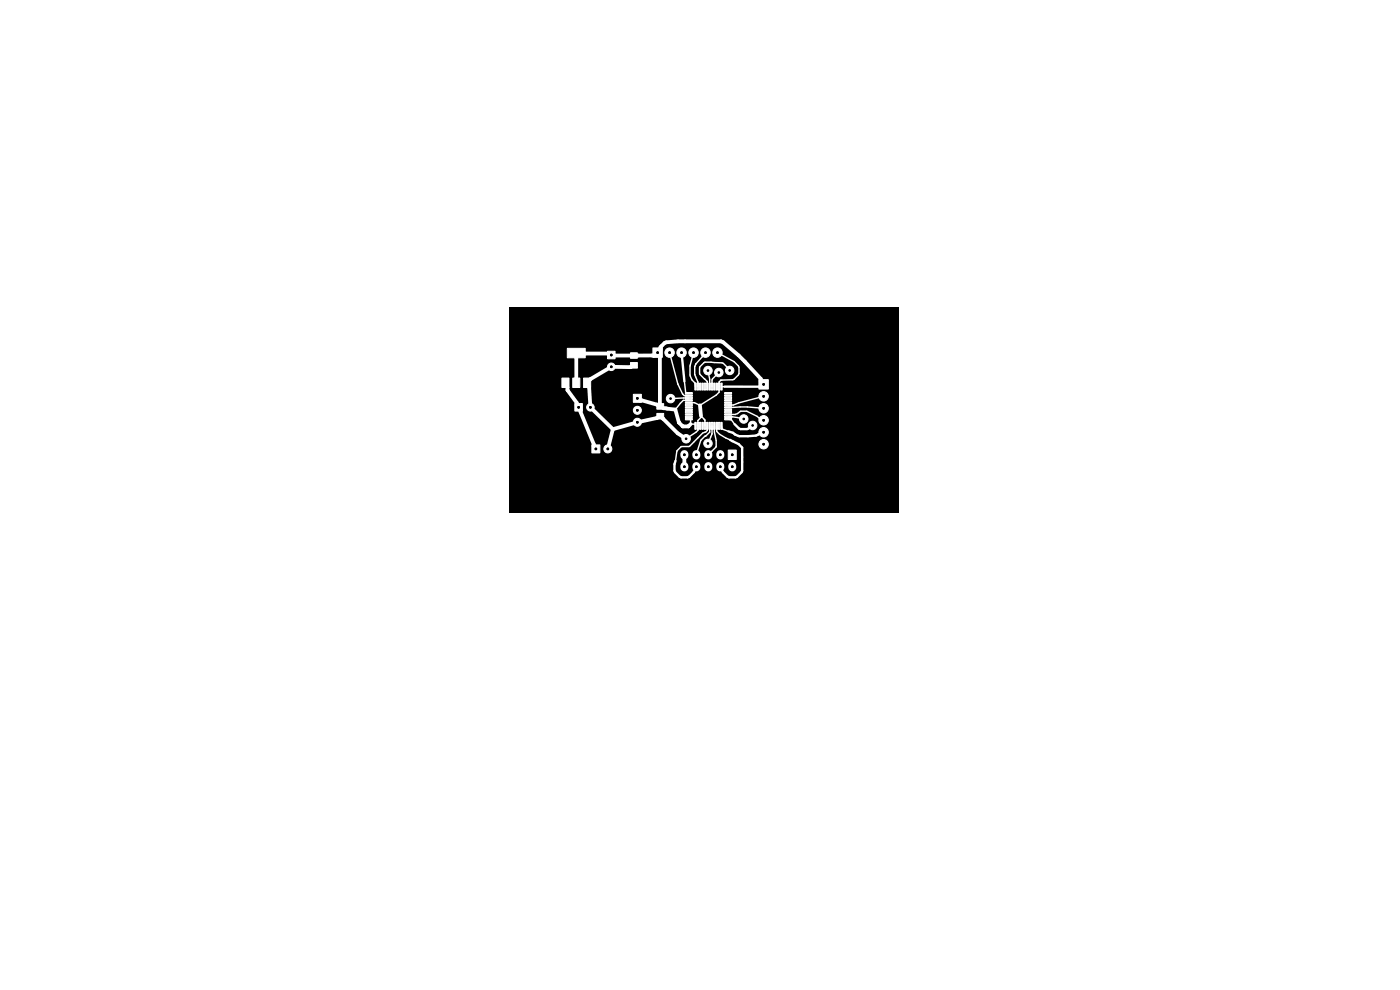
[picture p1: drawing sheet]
<svg xmlns="http://www.w3.org/2000/svg" width="297mm" height="210mm" viewBox="0 0 297 210" stroke-linecap="round" stroke-linejoin="round" font-family="sans-serif">
<path d="M108.1 65.3h82.5v43.5h-82.5z" fill="#000"/>
<g fill="#fff" stroke="#fff" stroke-width=".21">
<path d="M161 80.5h2v2h-2z"/>
<path d="M154.5 95.5h1.7v2h-1.7z"/>
<path d="M122 85.6h1.5v1.6h-1.5z"/>
<path d="M125.6 94.4h1.7v1.7h-1.7z"/>
<path d="M138.5 73.8h2v2h-2z"/>
<path d="M128.9 74.5h1.6v1.6h-1.6z"/>
<path d="M134.4 83.6h1.7v1.7h-1.7z"/>
<path d="M133.8 76.9h1.4v1.2h-1.4z"/>
<path d="M133.8 74.8h1.4v1.2h-1.4z"/>
<path d="M123.8 80.2h1.5v2h-1.5z"/>
<path d="M121.5 80.2h1.5v2h-1.5z"/>
<path d="M120.4 73.9h3.8v2h-3.8z"/>
<path d="M119.2 80.2h1.5v2h-1.5z"/>
<path d="M139.3 87.7h1.5v1.2h-1.5z"/>
<path d="M139.3 85.6h1.5v1.2h-1.5z"/>
<path d="M145.4 88.8h1.5v.3h-1.5z"/>
<path d="M145.4 88.3h1.5v.3h-1.5z"/>
<path d="M145.4 87.8h1.5v.3h-1.5z"/>
<path d="M145.4 87.3h1.5v.3h-1.5z"/>
<path d="M145.4 86.8h1.5v.3h-1.5z"/>
<path d="M145.4 86.3h1.5v.3h-1.5z"/>
<path d="M145.4 85.8h1.5v.3h-1.5z"/>
<path d="M145.4 85.3h1.5v.3h-1.5z"/>
<path d="M145.4 84.8h1.5v.3h-1.5z"/>
<path d="M145.4 84.3h1.5v.3h-1.5z"/>
<path d="M145.4 83.8h1.5v.3h-1.5z"/>
<path d="M145.4 83.3h1.5v.3h-1.5z"/>
<path d="M147.4 81.3h.3v1.4h-.3z"/>
<path d="M147.9 81.3h.3v1.4h-.3z"/>
<path d="M148.4 81.3h.3v1.4h-.3z"/>
<path d="M148.9 81.3h.3v1.4h-.3z"/>
<path d="M149.4 81.3h.3v1.4h-.3z"/>
<path d="M149.9 81.3h.3v1.4h-.3z"/>
<path d="M150.4 81.3h.3v1.4h-.3z"/>
<path d="M150.9 81.3h.3v1.4h-.3z"/>
<path d="M151.4 81.3h.3v1.4h-.3z"/>
<path d="M151.9 81.3h.3v1.4h-.3z"/>
<path d="M152.4 81.3h.3v1.4h-.3z"/>
<path d="M152.9 81.3h.3v1.4h-.3z"/>
<path d="M153.7 83.3h1.5v.3h-1.5z"/>
<path d="M153.7 83.8h1.5v.3h-1.5z"/>
<path d="M153.7 84.3h1.5v.3h-1.5z"/>
<path d="M153.7 84.8h1.5v.3h-1.5z"/>
<path d="M153.7 85.3h1.5v.3h-1.5z"/>
<path d="M153.7 85.8h1.5v.3h-1.5z"/>
<path d="M153.7 86.3h1.5v.3h-1.5z"/>
<path d="M153.7 86.8h1.5v.3h-1.5z"/>
<path d="M153.7 87.3h1.5v.3h-1.5z"/>
<path d="M153.7 87.8h1.5v.3h-1.5z"/>
<path d="M153.7 88.3h1.5v.3h-1.5z"/>
<path d="M153.7 88.8h1.5v.3h-1.5z"/>
<path d="M152.9 89.6h.3v1.5h-.3z"/>
<path d="M152.4 89.6h.3v1.5h-.3z"/>
<path d="M151.9 89.6h.3v1.5h-.3z"/>
<path d="M151.4 89.6h.3v1.5h-.3z"/>
<path d="M150.9 89.6h.3v1.5h-.3z"/>
<path d="M150.4 89.6h.3v1.5h-.3z"/>
<path d="M149.9 89.6h.3v1.5h-.3z"/>
<path d="M149.4 89.6h.3v1.5h-.3z"/>
<path d="M148.9 89.6h.3v1.5h-.3z"/>
<path d="M148.4 89.6h.3v1.5h-.3z"/>
<path d="M147.9 89.6h.3v1.5h-.3z"/>
<path d="M147.4 89.6h.3v1.5h-.3z"/>
<circle cx="162" cy="84.1" r="1"/>
<circle cx="162" cy="86.6" r="1"/>
<circle cx="162" cy="89.2" r="1"/>
<circle cx="162" cy="91.7" r="1"/>
<circle cx="162" cy="94.2" r="1"/>
<circle cx="125.2" cy="86.4" r=".8"/>
<circle cx="128.9" cy="95.2" r=".85"/>
<circle cx="142" cy="74.8" r="1"/>
<circle cx="144.6" cy="74.8" r="1"/>
<circle cx="147.1" cy="74.8" r="1"/>
<circle cx="149.7" cy="74.8" r="1"/>
<circle cx="152.2" cy="74.8" r="1"/>
<circle cx="129.7" cy="77.8" r=".8"/>
<circle cx="135.2" cy="87" r=".85"/>
<circle cx="135.2" cy="89.6" r=".85"/>
<circle cx="157.8" cy="88.9" r=".9"/>
<circle cx="145.6" cy="93.1" r=".9"/>
<circle cx="159.7" cy="90.3" r=".9"/>
<circle cx="142.3" cy="84.6" r=".9"/>
<circle cx="150.2" cy="94.1" r=".9"/>
<circle cx="154.8" cy="78.6" r=".9"/>
<circle cx="152.5" cy="79" r=".9"/>
<circle cx="150.2" cy="78.6" r=".9"/>
</g>
<path d="M145.2 96.3v.3M145.2 98.9v.3M147.7 96.3v.3M147.7 98.9v.3M150.3 96.3v.3M150.3 98.9v.3M152.8 96.3v.3M152.8 98.9v.3M155.3 98.9v.3" fill="none" stroke="#fff" stroke-width="1.7"/>
<g fill="none" stroke="#fff" stroke-width=".3">
<path d="M142 74.8l1.8 6.7 1 2.1 .4 .3h.9M147.1 74.8a9 9 0 0 0-.7 5l.4 .8 .7 .7 .1 .7M149.7 74.8l-2.1 2.4-.2 .6a4.3 4.3 0 0 0 .7 3.2v1M150.2 78.6l.4 1.8v1.6M152.2 74.8l3.5 1.9 1.1 1.2v1.4l-1.1 1.2-2.8 .2M152.5 79l-1.3 1.4-.1 1.6M154.8 78.6l-1.3-1.5-.3-.1-3.8-.1-1 1.1v1.2l1.6 1.7 .1 1.1M145.2 80.9l.3 2.4 .6 .1M146.1 84.9h-1.1l-1.7 2M146.1 88.9h.4v1.1h1.1v.3M146.1 84.4l-3.8 .2M149.5 89l-.8-.8v.3l-.6 .7v2.1l-2.5 1.8"/>
<path d="M149.5 89l.1 1.3M149.5 89h.1M150.1 90.3v1l-.4 .3-.6 .3-2.8 2.8h-1.7l-1 .9-.3 2.2M150.6 91.6l-1.9 1.8-1 3.1M150.6 91.6h.1M150.6 90.3v1.3M151.1 90.3a5.2 5.2 0 0 1-.9 3.8M151.6 90.3v1.4l.3 1.7v1.3l-1.6 1.8M152.1 90.3v1.2l.6 .6 2.2 1.2M152.9 80.7l-.3 .3v2.2l-.7 .6-3.4 2.2-1.2-.6h-1.2M152.9 80.7h.1M153.1 82h.1"/>
<path d="M153.1 90.3l.1 .7M153.1 82h.6M153.2 91h.1M153.2 91l1.3 .5M154.5 88.4h.9l2.4 .5M154.5 88.9l.7 .2 .6 .9M154.5 87.9h1.5M154.5 86.4a39.3 39.3 0 0 1 7.5 .2M156 87.9h.1M156.5 87.7l-.5 .2M156.5 87.7l.7-.5a4.6 4.6 0 0 1 3.8 1.4l1 .6M156.5 87.7h.1"/>
<path d="M162 84.1l-5.3 1.4-1.1 .4h-1.1"/>
</g>
<g fill="none" stroke="#fff" stroke-width=".8">
<path d="M133.7 77.9l-4-.1-4.4 2.6-.7 .8 .4 1 .2 4.2 4.8 4.6M133.7 77.9h.1M134.5 77.5l-.7 .4M139.5 74.8l.5 .6 .1 10.8M120 81.2l.4 1v.6l2 2.6v.6l.8 .8v.6l2.8 6.8v.6l.4 .4M122.3 81.2v-6.3l7 .1 .8 .4h8.8l1.2-1.2v-.6l.9-.8 .3-.2 2.5-.2h9.2a41.6 41.6 0 0 1 8.4 8v.5l.6 .6M130 91l-1.1 4.2M135.2 84.5l.5 .4h.5l3.1 .9M139.3 88.7l-4.1 .9-5.2 1.4M139.3 88.7h.1M139.3 85.8h.1M139.4 88.7l.7-.4 3.7 3.6 1.8 1.2"/>
<path d="M139.4 85.8l1.4 .8 2.5 .3 .7 2.7M144 89.6h.1M144 89.6l.8 .8M144.8 90.4h.1M144.8 90.4h1.2M145.2 96.5v2.5M146 90.4h.1M146.5 90l-.5 .4M148.5 86l.2 2.2"/>
</g>
<path d="M144.6 74.8l.6 6.1M143.3 97.8a2.4 2.4 0 0 0 .9 3.3l1.7 .2a3.7 3.7 0 0 0 1.8-2.3M154.5 91.5l2.4 1 3.5-.1 1.6-.7M154.9 93.3l.5 .3M155.4 93.6h.1M155.4 93.6l1.3 .6 .7 .8v4.9l-1.1 1.2-1.6 .2a3.7 3.7 0 0 1-1.9-2.3M155.8 90l1 .9a2.45 2.45 0 0 0 2.9-.6M162 81.5l-.8 .5h-7.5" fill="none" stroke="#fff" stroke-width=".5"/>
<g fill="#000" stroke="#000" stroke-width=".21">
<circle cx="129.7" cy="75.3" r=".17"/>
<circle cx="129.7" cy="77.8" r=".18"/>
<circle cx="139.5" cy="74.8" r=".18"/>
<circle cx="142" cy="74.8" r=".18"/>
<circle cx="144.6" cy="74.8" r=".18"/>
<circle cx="147.1" cy="74.8" r=".18"/>
<circle cx="149.7" cy="74.8" r=".18"/>
<circle cx="150.2" cy="78.6" r=".17"/>
<circle cx="152.2" cy="74.8" r=".18"/>
<circle cx="152.5" cy="79" r=".17"/>
<circle cx="154.8" cy="78.6" r=".18"/>
<circle cx="122.8" cy="86.4" r=".17"/>
<circle cx="125.2" cy="86.4" r=".17"/>
<circle cx="126.4" cy="95.2" r=".17"/>
<circle cx="128.9" cy="95.2" r=".17"/>
<circle cx="135.2" cy="87" r=".18"/>
<circle cx="135.2" cy="84.5" r=".18"/>
<circle cx="135.2" cy="89.6" r=".18"/>
<circle cx="142.3" cy="84.6" r=".17"/>
<circle cx="145.2" cy="99" r=".17"/>
<circle cx="145.2" cy="96.5" r=".17"/>
<circle cx="145.6" cy="93.1" r=".17"/>
<circle cx="147.7" cy="99" r=".17"/>
<circle cx="147.7" cy="96.5" r=".17"/>
<circle cx="150.2" cy="94.1" r=".17"/>
<circle cx="150.3" cy="96.5" r=".17"/>
<circle cx="150.3" cy="99" r=".17"/>
<circle cx="152.8" cy="96.5" r=".17"/>
<circle cx="152.8" cy="99" r=".17"/>
<circle cx="155.3" cy="99" r=".17"/>
<circle cx="155.3" cy="96.5" r=".17"/>
<circle cx="157.8" cy="88.9" r=".17"/>
<circle cx="159.7" cy="90.3" r=".17"/>
<circle cx="162" cy="84.1" r=".17"/>
<circle cx="162" cy="91.7" r=".17"/>
<circle cx="162" cy="81.5" r=".17"/>
<circle cx="162" cy="86.6" r=".17"/>
<circle cx="162" cy="94.2" r=".17"/>
<circle cx="162" cy="89.2" r=".17"/>
</g>
</svg>
